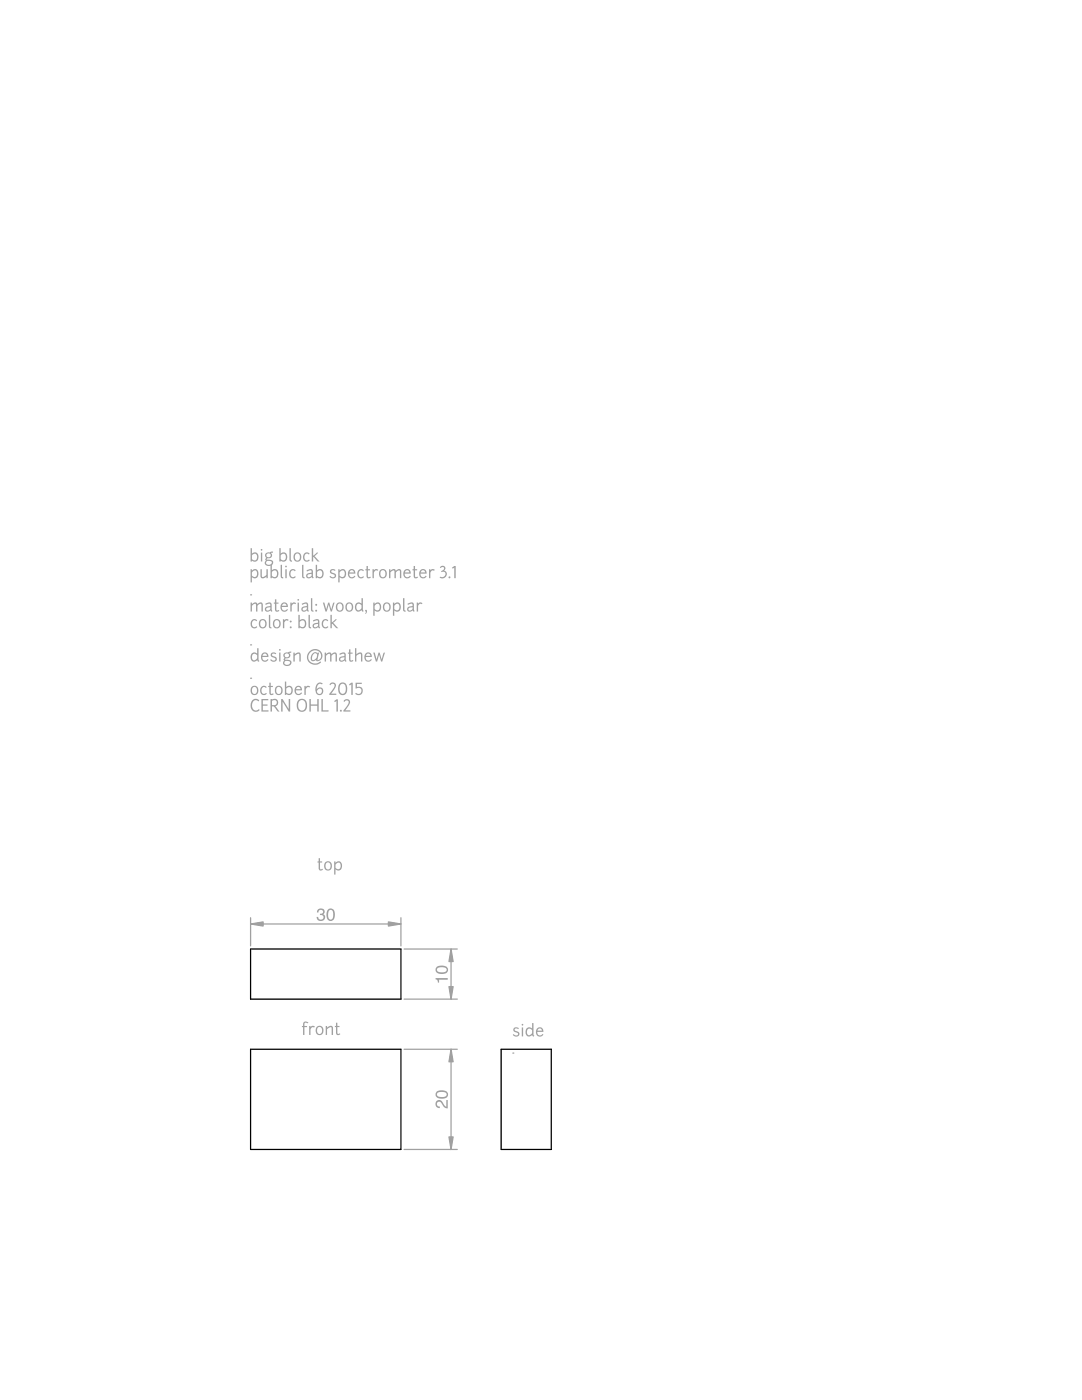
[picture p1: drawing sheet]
<svg xmlns="http://www.w3.org/2000/svg" width="216mm" height="279mm" viewBox="0 0 216 279" stroke-linecap="round" stroke-linejoin="round" font-family="sans-serif">
<path d="M50 189.4h30v10h-30zM50 209.4h30v20h-30z" fill="none" stroke="#000" stroke-width=".25"/>
<path d="M50 183.1v5.7M50 184.4h30M80 183.1v5.7" fill="none" stroke="#a0a0a4" stroke-width=".25"/>
<path d="M50 184.4l2.5-.4v.8z" fill="#a0a0a4"/>
<path d="M50 184.4l2.5-.4v.8z" fill="#a0a0a4" stroke="#a0a0a4" stroke-width=".25"/>
<path d="M77.5 184l2.5 .4-2.5 .4z" fill="#a0a0a4"/>
<path d="M77.5 184l2.5 .4-2.5 .4z" fill="#a0a0a4" stroke="#a0a0a4" stroke-width=".25"/>
<g fill="#a0a0a4">
<path d="M63.5 181.5a.71 .71 0 0 1 1-.1 .71 .71 0 0 1 .1 1h-.1a.79 .79 0 0 1 .2 1.2 .79 .79 0 0 1-1.2 .1l-.2-.3-.1-.4h.3a.5 .5 0 0 0 .4 .6 .5 .5 0 0 0 .6-.5 .5 .5 0 0 0-.6-.5v-.2a.44 .44 0 0 0 .5-.3 .44 .44 0 0 0-.2-.6 .44 .44 0 0 0-.6 .3l-.1 .3h-.3zM65.5 181.4a.89 .89 0 0 1 1.1 .1 .89 .89 0 0 1 .2 1 .89 .89 0 0 1-.3 1.1 .89 .89 0 0 1-1.2-.2 1.88 1.88 0 0 1 .2-2zM65.7 181.7a1.62 1.62 0 0 0 .1 1.8h.3a1.47 1.47 0 0 0 .1-1.9z"/>
<path d="M50 109.4h.3v1.1a.79 .79 0 0 1 1-.1 .79 .79 0 0 1 .3 1 .75 .75 0 0 1-.5 .7 .75 .75 0 0 1-.8-.2v.2h-.3zM50.4 110.7l-.1 .1v.8a.65 .65 0 0 0 1-.2 .65 .65 0 0 0-.4-.9zM52.1 110.3h.2v1.8h-.2zM52 109.7a.2 .2 0 0 1 .4 0 .2 .2 0 0 1-.4 0zM53.2 110.8a.41 .41 0 0 0 .8 0 .41 .41 0 0 0-.8 0zM53.1 110.4l1.4-.3-.1 .2-.4 .1a.62 .62 0 0 1 .2 .8 .62 .62 0 0 1-.8 .2l-.2 .3h.2a1.08 1.08 0 0 1 1.1 .5 .84 .84 0 0 1-.8 .8 .84 .84 0 0 1-.9-.8l.3-.3-.2-.2 .3-.4-.3-.5zM53.2 112v.1a.49 .49 0 0 0 .1 .6 .49 .49 0 0 0 .7 0 .43 .43 0 0 0 .1-.7 .43 .43 0 0 0-.6-.1zM55.7 109.4h.3v1.1a.79 .79 0 0 1 1.1-.1 .79 .79 0 0 1 .2 1 .75 .75 0 0 1-.5 .7 .75 .75 0 0 1-.8-.2v.2h-.3zM56.2 110.7l-.2 .1v.8a.65 .65 0 0 0 1-.2 .65 .65 0 0 0-.4-.9zM57.8 109.4h.2v2.3l.3 .2v.2l-.4-.1-.1-.2zM58.8 110.4a.84 .84 0 0 1 1.1 0 .84 .84 0 0 1 .2 1.1 .8 .8 0 0 1-1.1 .6 .8 .8 0 0 1-.4-1.1zM59 110.6a.69 .69 0 0 0-.2 .8 .69 .69 0 0 0 .7 .4 .69 .69 0 0 0 .4-.8 .69 .69 0 0 0-.8-.5zM60.7 110.5l.3-.2h.4l.4 .2-.2 .2a.51 .51 0 0 0-.7-.2 .51 .51 0 0 0-.2 .7 .51 .51 0 0 0 .3 .6 .51 .51 0 0 0 .6-.1l.2 .1a.81 .81 0 0 1-1.1 .1 .81 .81 0 0 1-.2-1.1zM62.2 109.4h.3v1.5l.7-.6h.3l-.8 .7 1.1 1.1a1.6 1.6 0 0 1-1.2-.9h-.1v.9h-.3z"/>
<path d="M50 113.6h.3v.3a.77 .77 0 0 1 1-.2 .77 .77 0 0 1 .2 1 .73 .73 0 0 1-.4 .7 .73 .73 0 0 1-.8-.2v1h-.3zM50.4 114l-.1 .3v.6a.64 .64 0 0 0 1-.1 .64 .64 0 0 0-.4-1zM52 113.6h.2l.1 1.5a.74 .74 0 0 0 .9-.4v-1.1h.2v1.8h-.2v-.3l-.4 .2a.53 .53 0 0 1-.8-.1zM54 112.7h.2v1.1a.79 .79 0 0 1 1.1-.1 .79 .79 0 0 1 .2 1 .75 .75 0 0 1-.5 .7 .75 .75 0 0 1-.8-.2v.2h-.2zM54.4 114l-.2 .2v.7a.65 .65 0 0 0 1.1-.1 .65 .65 0 0 0-.4-1zM56 112.7h.3v2.4l.2 .1v.2l-.4-.1-.1-.2zM56.9 113.6h.3v1.8h-.3zM56.9 113.1a.17 .17 0 0 1 .3 0 .17 .17 0 0 1-.3 0zM57.9 113.8l.3-.2h.4l.4 .2-.2 .2a.51 .51 0 0 0-.6-.1 .51 .51 0 0 0-.2 .6 .51 .51 0 0 0 .2 .6 .51 .51 0 0 0 .7-.1l.1 .1a.81 .81 0 0 1-1.1 .2 .81 .81 0 0 1-.2-1.1zM60.3 112.7h.2l.1 2.4 .2 .1v.2l-.4-.1-.1-.2zM61.2 113.8l.3-.1a.56 .56 0 0 1 .9 .2v1.1l.2 .3-.2 .1-.2-.3a.58 .58 0 0 1-.7 .4 .58 .58 0 0 1-.4-.7 .58 .58 0 0 1 .6-.4l.5-.1v-.3a.57 .57 0 0 0-.9 .1zM61.4 114.7v.5a.54 .54 0 0 0 .8-.3v-.4zM63 112.7h.3v1.1a.79 .79 0 0 1 1-.1 .79 .79 0 0 1 .3 1 .75 .75 0 0 1-.5 .7 .75 .75 0 0 1-.8-.2v.2h-.3zM63.4 114l-.1 .2v.7a.65 .65 0 0 0 1-.1 .65 .65 0 0 0-.4-1zM66 113.7l.7-.1 .3 .2-.2 .1a.33 .33 0 0 0-.5-.1 .33 .33 0 0 0-.1 .4l.4 .2a.53 .53 0 0 1 .5 .6 .53 .53 0 0 1-.7 .4l-.5-.2-.2-.1 .2-.2a.42 .42 0 0 0 .5 .4 .42 .42 0 0 0 .3-.5l-.2-.2a.57 .57 0 0 1-.6-.3 .57 .57 0 0 1 .1-.6zM67.5 113.6h.3v.3a.77 .77 0 0 1 1-.2 .77 .77 0 0 1 .2 1 .73 .73 0 0 1-.5 .7 .73 .73 0 0 1-.7-.2v1h-.3zM67.9 114l-.1 .3v.6a.64 .64 0 0 0 1-.1 .64 .64 0 0 0-.4-1zM69.7 113.8a.74 .74 0 0 1 .8-.1 .74 .74 0 0 1 .4 .8h-1.2a.57 .57 0 0 0 .3 .7 .57 .57 0 0 0 .7-.3l.2 .1-.3 .3a.86 .86 0 0 1-1.1-.2 .86 .86 0 0 1 0-1.1zM69.9 113.9l-.2 .3h.9a.42 .42 0 0 0-.3-.4 .42 .42 0 0 0-.4 .1zM71.5 113.8l.3-.2h.5l.3 .2-.2 .2a.51 .51 0 0 0-.6-.1 .51 .51 0 0 0-.2 .6 .51 .51 0 0 0 .2 .6 .51 .51 0 0 0 .7-.1l.1 .1a.81 .81 0 0 1-1.1 .2 .81 .81 0 0 1-.2-1.1zM73.1 113h.3v.6h.4v.2h-.4v1.3l.2 .1 .2-.1 .2 .1-.3 .2h-.4l-.1-.2-.1-1.4h-.2v-.2h.2zM74.3 113.6h.3v.2a.55 .55 0 0 1 .9-.1l-.8 .3-.1 .3v1.1h-.3zM75.9 113.8a.84 .84 0 0 1 1.1 0 .84 .84 0 0 1 .1 1.1 .8 .8 0 0 1-1 .5 .8 .8 0 0 1-.5-1.1zM76.1 113.9a.69 .69 0 0 0-.2 .9 .69 .69 0 0 0 .7 .4 .69 .69 0 0 0 .3-.9 .69 .69 0 0 0-.8-.4zM77.6 113.6h.3v.3l.4-.3h.4l.3 .3a.56 .56 0 0 1 .6-.3 .56 .56 0 0 1 .5 .5v1.3h-.3v-1.3l-.1-.3-.7 .5v1.1h-.3v-1.3a.4 .4 0 0 0-.4-.2 .4 .4 0 0 0-.3 .3l-.1 1.2h-.3zM80.7 113.8a.74 .74 0 0 1 .9-.1 .74 .74 0 0 1 .4 .8h-1.3a.57 .57 0 0 0 .4 .7 .57 .57 0 0 0 .7-.3l.2 .1-.4 .3a.86 .86 0 0 1-1-.2 .86 .86 0 0 1 0-1.1zM81 113.9l-.2 .3h.9a.42 .42 0 0 0-.3-.4 .42 .42 0 0 0-.4 .1zM82.5 113h.3v.6h.4v.2h-.4v1.3l.2 .1 .3-.1 .1 .1-.3 .2h-.4l-.1-.2-.1-1.4h-.2v-.2h.2zM83.9 113.8a.74 .74 0 0 1 .9-.1 .74 .74 0 0 1 .3 .8h-1.2a.57 .57 0 0 0 .4 .7 .57 .57 0 0 0 .7-.3l.1 .1-.3 .3a.86 .86 0 0 1-1.1-.2 .86 .86 0 0 1 0-1.1zM84.1 113.9l-.2 .3h.9a.42 .42 0 0 0-.3-.4 .42 .42 0 0 0-.4 .1zM85.6 113.6h.3v.2a.55 .55 0 0 1 .9-.1l-.8 .3-.1 .3v1.1h-.3zM87.9 113.1a.54 .54 0 0 1 .8 0 .54 .54 0 0 1-.1 .8 .82 .82 0 0 1 .4 1.1 .82 .82 0 0 1-1.1 .3l-.2-.1 .2-.1a.62 .62 0 0 0 .8-.1 .62 .62 0 0 0 0-.9l-.7 .1v-.2l.3-.1a.36 .36 0 0 0 .3-.4 .36 .36 0 0 0-.3-.4 .36 .36 0 0 0-.4 .3l-.1-.2zM89.5 115.2a.2 .2 0 0 1 .4 0 .2 .2 0 0 1-.4 0zM90.2 113.3l.4-.3h.3v2.4h-.3v-2.1l-.2 .2z"/>
</g>
<path d="M50 118.7h.1" fill="none" stroke="#a0a0a4" stroke-width=".25"/>
<g fill="#a0a0a4">
<path d="M50 120.3h.3v.3l.4-.3 .4-.1 .3 .4a.56 .56 0 0 1 .6-.4 .56 .56 0 0 1 .4 .6v1.2h-.2v-1.2l-.2-.3-.6 .4v1.1h-.3v-1.2a.4 .4 0 0 0-.4-.3 .4 .4 0 0 0-.4 .3v1.2h-.3zM52.9 120.5l.3-.2a.56 .56 0 0 1 1 .3v1.1l.2 .2-.2 .2-.2-.3a.58 .58 0 0 1-.7 .3 .58 .58 0 0 1-.4-.6 .58 .58 0 0 1 .6-.5l.4-.1v-.3a.57 .57 0 0 0-.9 .1zM53.2 121.4v.4a.54 .54 0 0 0 .7-.2v-.4zM54.9 119.6h.2v.7h.5v.2h-.5l.1 1.2 .1 .1 .3-.1 .1 .2-.3 .2-.4-.1-.1-.2v-1.3h-.3v-.2h.3zM56.2 120.4a.74 .74 0 0 1 .9-.1 .74 .74 0 0 1 .3 .8h-1.2a.57 .57 0 0 0 .4 .7 .57 .57 0 0 0 .7-.3l.2 .2-.4 .3a.86 .86 0 0 1-1-.2 .86 .86 0 0 1 0-1.1zM56.4 120.6l-.1 .3 .9-.1a.42 .42 0 0 0-.3-.3 .42 .42 0 0 0-.5 .1zM57.9 120.3h.3v.2a.55 .55 0 0 1 .9-.1l-.8 .3-.1 .2v1.1h-.3zM59.4 120.3h.2v1.7h-.2zM59.3 119.7a.2 .2 0 0 1 .4 0 .2 .2 0 0 1-.4 0zM60.2 120.5l.3-.2a.56 .56 0 0 1 1 .3v1.1l.2 .2-.2 .2-.3-.3a.58 .58 0 0 1-.7 .3 .58 .58 0 0 1-.4-.6 .58 .58 0 0 1 .7-.5l.4-.1v-.3a.57 .57 0 0 0-.9 .1zM60.5 121.4v.4a.54 .54 0 0 0 .7-.2v-.4zM62 119.4h.3v2.3l.3 .2v.2l-.4-.1-.1-.2zM62.9 121.9a.2 .2 0 0 1 .4 0 .2 .2 0 0 1-.4 0zM62.9 120.7a.2 .2 0 0 1 .4 0 .2 .2 0 0 1-.4 0zM64.4 120.3h.3l.4 1.4 .4-1.4h.2l.4 1.4 .4-1.3 .3-.1-.6 1.7h-.2l-.4-1.3-.4 1.3h-.3zM67.3 120.4a.84 .84 0 0 1 1.1 0 .84 .84 0 0 1 .1 1.1 .8 .8 0 0 1-1 .5 .8 .8 0 0 1-.5-1zM67.5 120.6a.69 .69 0 0 0-.2 .8 .69 .69 0 0 0 .7 .4 .69 .69 0 0 0 .3-.8 .69 .69 0 0 0-.8-.5zM69.2 120.4a.84 .84 0 0 1 1.1 0 .84 .84 0 0 1 .1 1.1 .8 .8 0 0 1-1 .5 .8 .8 0 0 1-.5-1zM69.4 120.6a.69 .69 0 0 0-.2 .8 .69 .69 0 0 0 .7 .4 .69 .69 0 0 0 .3-.8 .69 .69 0 0 0-.8-.5zM71 120.5l.6-.3 .5 .3v-1.1h.3v2.3l.2 .2-.2 .2-.3-.4a.82 .82 0 0 1-1.1 .1 .82 .82 0 0 1-.1-1.1zM71.2 120.7a.64 .64 0 0 0-.1 .7 .64 .64 0 0 0 .6 .4l.4-.4v-.6l-.5-.3zM72.9 121.8l.1-.1a.37 .37 0 0 1 .2 .4 .37 .37 0 0 1-.3 .3l.1-.3-.1-.1zM74.5 120.3h.3v.3a.77 .77 0 0 1 1-.2 .77 .77 0 0 1 .2 1 .73 .73 0 0 1-.5 .7 .73 .73 0 0 1-.7-.3v1.1h-.3zM74.9 120.7l-.1 .2v.6a.64 .64 0 0 0 1-.1 .64 .64 0 0 0-.4-.9zM76.6 120.4a.84 .84 0 0 1 1.1 0 .84 .84 0 0 1 .2 1.1 .8 .8 0 0 1-1 .5 .8 .8 0 0 1-.5-1zM76.8 120.6a.69 .69 0 0 0-.2 .8 .69 .69 0 0 0 .8 .4 .69 .69 0 0 0 .3-.8 .69 .69 0 0 0-.8-.5zM78.4 120.3h.3v.3a.77 .77 0 0 1 1-.2 .77 .77 0 0 1 .3 1 .73 .73 0 0 1-.5 .7 .73 .73 0 0 1-.8-.3v1.1h-.3zM78.8 120.7l-.1 .2v.6a.64 .64 0 0 0 1-.1 .64 .64 0 0 0-.4-.9zM80.4 119.4h.3v2.3l.2 .2v.2l-.4-.1-.1-.2zM81.3 120.5l.3-.2a.56 .56 0 0 1 1 .3v1.1l.2 .2-.2 .2-.3-.3a.58 .58 0 0 1-.7 .3 .58 .58 0 0 1-.4-.6 .58 .58 0 0 1 .7-.5l.4-.1v-.3a.57 .57 0 0 0-.9 .1zM81.6 121.4v.4a.54 .54 0 0 0 .7-.2v-.4zM83.1 120.3h.3v.2a.55 .55 0 0 1 .9-.1l-.7 .3-.2 .2v1.1h-.3z"/>
<path d="M50.3 123.8l.3-.2h.4l.3 .2-.2 .2a.51 .51 0 0 0-.6-.1 .51 .51 0 0 0-.2 .6 .51 .51 0 0 0 .2 .6 .51 .51 0 0 0 .7-.1l.1 .1a.81 .81 0 0 1-1.1 .1 .81 .81 0 0 1-.2-1zM51.9 123.8a.84 .84 0 0 1 1.1 0 .84 .84 0 0 1 .2 1 .8 .8 0 0 1-1.1 .6 .8 .8 0 0 1-.4-1.1zM52.1 123.9a.69 .69 0 0 0-.2 .8 .69 .69 0 0 0 .7 .5 .69 .69 0 0 0 .4-.9 .69 .69 0 0 0-.8-.4zM53.6 122.7h.3v2.3l.3 .2v.2l-.4-.1-.1-.2zM54.7 123.8a.84 .84 0 0 1 1.1 0 .84 .84 0 0 1 .2 1 .8 .8 0 0 1-1.1 .6 .8 .8 0 0 1-.4-1.1zM54.9 123.9a.69 .69 0 0 0-.2 .8 .69 .69 0 0 0 .7 .5 .69 .69 0 0 0 .4-.9 .69 .69 0 0 0-.8-.4zM56.5 123.6h.2v.2a.55 .55 0 0 1 .9-.1l-.7 .3-.2 .3v1.1h-.2zM57.8 125.2a.2 .2 0 0 1 .4 0 .2 .2 0 0 1-.4 0zM57.8 124a.2 .2 0 0 1 .4 0 .2 .2 0 0 1-.4 0zM59.5 122.7h.3v1.1a.79 .79 0 0 1 1.1-.1 .79 .79 0 0 1 .2 1 .75 .75 0 0 1-.5 .7 .75 .75 0 0 1-.8-.2v.2h-.3zM60 124l-.2 .2v.7a.65 .65 0 0 0 1-.1 .65 .65 0 0 0-.4-1zM61.6 122.7h.2v2.3l.3 .2v.2l-.4-.1-.1-.2zM62.4 123.8l.4-.1a.56 .56 0 0 1 .9 .2v1.1l.2 .2-.2 .2-.2-.3a.58 .58 0 0 1-.7 .4 .58 .58 0 0 1-.4-.7 .58 .58 0 0 1 .6-.5h.5v-.3a.57 .57 0 0 0-1 0zM62.7 124.7v.4a.54 .54 0 0 0 .8-.2v-.4zM64.4 123.8l.3-.2h.5l.3 .2-.2 .2a.51 .51 0 0 0-.6-.1 .51 .51 0 0 0-.2 .6 .51 .51 0 0 0 .2 .6 .51 .51 0 0 0 .7-.1l.1 .1a.81 .81 0 0 1-1.1 .1 .81 .81 0 0 1-.2-1zM65.9 122.7h.3v1.5l.7-.6h.3l-.7 .7 1 1.1a1.6 1.6 0 0 1-1.1-.9h-.2v.9h-.3z"/>
</g>
<path d="M50 128.7h.1" fill="none" stroke="#a0a0a4" stroke-width=".25"/>
<path d="M50.2 130.5l.6-.3 .5 .2v-1h.3v2.2l.2 .3-.2 .2-.3-.4a.82 .82 0 0 1-1.1 .1 .82 .82 0 0 1-.1-1.2zM50.4 130.7a.64 .64 0 0 0-.1 .7 .64 .64 0 0 0 .6 .4l.4-.4v-.6l-.5-.3zM52.3 130.4a.74 .74 0 0 1 .9-.1 .74 .74 0 0 1 .4 .8h-1.3a.57 .57 0 0 0 .4 .7 .57 .57 0 0 0 .7-.3l.2 .2-.4 .3a.86 .86 0 0 1-1-.3 .86 .86 0 0 1 0-1zM52.6 130.6l-.2 .3 .9-.1a.42 .42 0 0 0-.3-.3 .42 .42 0 0 0-.4 .1zM54.2 130.3h.7l.2 .1-.1 .2a.33 .33 0 0 0-.5-.2 .33 .33 0 0 0-.1 .5l.4 .1a.53 .53 0 0 1 .4 .6 .53 .53 0 0 1-.6 .5l-.6-.2-.1-.2 .2-.2a.42 .42 0 0 0 .5 .4 .42 .42 0 0 0 .3-.5l-.2-.1a.57 .57 0 0 1-.6-.3 .57 .57 0 0 1 .1-.7zM55.7 130.2h.3v1.8h-.3zM55.7 129.7a.17 .17 0 0 1 .3 0 .17 .17 0 0 1-.3 0zM56.8 130.8a.41 .41 0 0 0 .8 0 .41 .41 0 0 0-.8 0zM56.7 130.4l1.4-.3v.2h-.4a.62 .62 0 0 1 .1 .8 .62 .62 0 0 1-.8 .3l-.2 .2 .2 .1a1.08 1.08 0 0 1 1.2 .5 .84 .84 0 0 1-.9 .7 .84 .84 0 0 1-.8-.7l.2-.4-.1-.2 .2-.3-.3-.5zM56.9 132h-.1a.49 .49 0 0 0 .2 .7 .49 .49 0 0 0 .6-.1 .43 .43 0 0 0 .1-.6 .43 .43 0 0 0-.6-.1zM58.5 130.2h.3v.4l.4-.3a.52 .52 0 0 1 .8 .1v1.6h-.3v-1.5a.75 .75 0 0 0-.9 .4v1.1h-.3zM61.8 130a1.38 1.38 0 0 1 2-.2 1.38 1.38 0 0 1 .1 2l-.2 .1a.37 .37 0 0 1-.6-.2 .63 .63 0 0 1-.9 .2 .63 .63 0 0 1-.1-.9 .77 .77 0 0 1 .4-.8 .77 .77 0 0 1 .9 .2v-.2l.3 .1-.4 1.5a.97 .97 0 0 0 .8-1.1 .97 .97 0 0 0-.9-.9 1.35 1.35 0 0 0-1.6 1.8 1.35 1.35 0 0 0 2.3 .4l.2 .2a1.59 1.59 0 0 1-2.3 .1 1.59 1.59 0 0 1 0-2.3zM62.6 130.5l-.2 .2a.81 .81 0 0 0 0 1.1l.7-.5 .2-.6-.3-.3zM64.8 130.2h.3v.4l.4-.4h.4l.2 .4a.56 .56 0 0 1 .7-.4 .56 .56 0 0 1 .4 .6v1.2h-.2v-1.2l-.2-.3-.7 .4v1.1h-.2v-1.2a.4 .4 0 0 0-.4-.3 .4 .4 0 0 0-.4 .3v1.2h-.3zM67.7 130.5l.3-.2a.56 .56 0 0 1 1 .2v1.2l.2 .2-.2 .2-.3-.3a.58 .58 0 0 1-.7 .3 .58 .58 0 0 1-.4-.6 .58 .58 0 0 1 .7-.5l.4-.1v-.3a.57 .57 0 0 0-.9 .1zM68 131.4v.4a.54 .54 0 0 0 .7-.3v-.3zM69.6 129.6h.3v.6h.4v.3h-.4v1.2l.2 .1 .3-.1 .1 .2-.3 .2-.4-.1-.1-.2-.1-1.3h-.2v-.3h.2zM70.8 129.4h.3v1.2l.4-.3a.52 .52 0 0 1 .8 .1v1.6h-.3v-1.5a.75 .75 0 0 0-.9 .4v1.1h-.3zM73 130.4a.74 .74 0 0 1 .8-.1 .74 .74 0 0 1 .4 .8h-1.2a.57 .57 0 0 0 .3 .7 .57 .57 0 0 0 .7-.3l.2 .2-.4 .3a.86 .86 0 0 1-1-.3 .86 .86 0 0 1 0-1zM73.2 130.6l-.2 .3 .9-.1a.42 .42 0 0 0-.3-.3 .42 .42 0 0 0-.4 .1zM74.5 130.2h.3l.3 1.4 .4-1.4h.3l.4 1.4 .3-1.3 .3-.1-.5 1.8h-.3l-.4-1.3-.3 1.3h-.3z" fill="#a0a0a4"/>
<path d="M50 135.4h.1" fill="none" stroke="#a0a0a4" stroke-width=".25"/>
<g fill="#a0a0a4">
<path d="M50.2 137.1a.84 .84 0 0 1 1.1 0 .84 .84 0 0 1 .2 1 .8 .8 0 0 1-1 .6 .8 .8 0 0 1-.5-1.1zM50.4 137.2a.69 .69 0 0 0-.2 .8 .69 .69 0 0 0 .8 .5 .69 .69 0 0 0 .3-.9 .69 .69 0 0 0-.8-.4zM52.2 137.1l.3-.2h.4l.3 .2-.2 .2a.51 .51 0 0 0-.6-.1 .51 .51 0 0 0-.2 .6 .51 .51 0 0 0 .2 .6 .51 .51 0 0 0 .7-.1l.1 .1a.81 .81 0 0 1-1.1 .2 .81 .81 0 0 1-.2-1.1zM53.7 136.2h.3v.7h.4v.2h-.4v1.3l.2 .1 .3-.1 .1 .1-.3 .2h-.4l-.1-.2-.1-1.4h-.2v-.2h.2zM55.1 137.1a.84 .84 0 0 1 1.1 0 .84 .84 0 0 1 .2 1 .8 .8 0 0 1-1.1 .6 .8 .8 0 0 1-.4-1.1zM55.3 137.2a.69 .69 0 0 0-.2 .8 .69 .69 0 0 0 .7 .5 .69 .69 0 0 0 .3-.9 .69 .69 0 0 0-.7-.4zM56.8 136h.3v1.1a.79 .79 0 0 1 1.1-.1 .79 .79 0 0 1 .2 1 .75 .75 0 0 1-.5 .7 .75 .75 0 0 1-.8-.2v.2h-.3zM57.3 137.3l-.2 .2v.7a.65 .65 0 0 0 1-.1 .65 .65 0 0 0-.4-1zM59 137.1a.74 .74 0 0 1 .9-.1 .74 .74 0 0 1 .4 .8h-1.3a.57 .57 0 0 0 .4 .6 .57 .57 0 0 0 .7-.2l.2 .1-.4 .3a.86 .86 0 0 1-1-.2 .86 .86 0 0 1 0-1.1zM59.2 137.2l-.1 .3h.9a.42 .42 0 0 0-.3-.4 .42 .42 0 0 0-.5 .1zM60.7 136.9h.3v.2a.55 .55 0 0 1 .9-.1l-.8 .3-.1 .3v1.1h-.3zM63.4 136.4l.6-.2 .4 .2-.2 .2a.62 .62 0 0 0-.7-.1 .62 .62 0 0 0-.3 .7v.4a.74 .74 0 0 1 1.3 .1 .74 .74 0 0 1-.8 1 1.21 1.21 0 0 1-.7-1.8zM63.2 138a.52 .52 0 0 0 1 0 .52 .52 0 0 0-1 0zM65.9 136.4a.69 .69 0 0 1 1 0 .69 .69 0 0 1-.1 1l-.7 1h1v.3h-1.4v-.2a3.5 3.5 0 0 0 1-1.8l-.4-.2-.4 .3-.2-.2zM67.7 136.5a.94 .94 0 0 1 1.2-.1 .94 .94 0 0 1 .4 1.1 .96 .96 0 0 1-.9 1.2 .96 .96 0 0 1-.9-1.2zM68 136.6l-.2 .7a.75 .75 0 0 0 .1 .9 .75 .75 0 0 0 .8 .1 1.41 1.41 0 0 0-.1-1.8zM69.6 136.6l.5-.4h.3v2.5h-.3v-2.1l-.3 .2zM70.9 136.2h1.3v.3h-1v.6a.85 .85 0 0 1 1.1 .4 .85 .85 0 0 1-.3 1.1 .85 .85 0 0 1-1.1-.1l.1-.2a.61 .61 0 0 0 .9 .1 .61 .61 0 0 0 .1-.9 .61 .61 0 0 0-.8-.1h-.3z"/>
<path d="M50.3 139.8a.89 .89 0 0 1 1.4 0l-.2 .2a.73 .73 0 0 0-.9-.2 .73 .73 0 0 0-.3 .9 .81 .81 0 0 0 .3 1 .81 .81 0 0 0 1-.1l.2 .1a1.07 1.07 0 0 1-1.3 .2 1.07 1.07 0 0 1-.5-1.3zM52.2 139.5h1.3v.3h-1.1v.8h1v.2h-1v1l1.2-.1v.3h-1.4zM54 139.5l.3 .1a.76 .76 0 0 1 1.1 .3 .76 .76 0 0 1-.5 1l.9 1.1h-.4l-.2-.3a1.11 1.11 0 0 0-.9-.7v1h-.3zM54.3 139.9v.8h.4a.54 .54 0 0 0 .5-.8 .54 .54 0 0 0-.9 0zM56.1 139.5h.3l1.2 2v-2h.3v2.5h-.3l-1.2-2v2h-.3zM59.5 139.7a1.08 1.08 0 0 1 1.4 0 1.08 1.08 0 0 1 .4 1.2 1.07 1.07 0 0 1-1.3 1.1 1.07 1.07 0 0 1-.8-1.4zM59.7 139.9a1.09 1.09 0 0 0-.2 1.2 1.09 1.09 0 0 0 .8 .7 1.1 1.1 0 0 0 .7-1.1 1.1 1.1 0 0 0-.9-1zM61.7 139.5h.3v1.1h1.3v-1.1h.3v2.5h-.3v-1.2h-1.3v1.2h-.3zM64.1 139.5h.3v2.3l1.2-.1v.3h-1.5zM66.7 139.9l.4-.3h.3v2.4h-.3v-2.1l-.3 .2zM67.8 141.8a.2 .2 0 0 1 .4 0 .2 .2 0 0 1-.4 0zM68.7 139.7a.69 .69 0 0 1 1 0 .69 .69 0 0 1-.1 1l-.7 1.1h1v.2h-1.4v-.2a3.5 3.5 0 0 0 1-1.8l-.4-.2-.4 .3-.2-.2z"/>
<path d="M63.6 171.3h.3v.6h.4v.2h-.4v1.3l.1 .1 .3-.1 .2 .1-.4 .2h-.4l-.1-.2v-1.4h-.2v-.2h.2zM64.9 172.1a.84 .84 0 0 1 1.1 0 .84 .84 0 0 1 .2 1.1 .8 .8 0 0 1-1.1 .5 .8 .8 0 0 1-.4-1.1zM65.1 172.3a.69 .69 0 0 0-.2 .8 .69 .69 0 0 0 .7 .4 .69 .69 0 0 0 .4-.9 .69 .69 0 0 0-.8-.4zM66.7 171.9h.2v.3a.77 .77 0 0 1 1.1-.2 .77 .77 0 0 1 .2 1.1 .73 .73 0 0 1-.5 .6 .73 .73 0 0 1-.8-.2v1h-.2zM67.1 172.4l-.2 .2v.6a.64 .64 0 0 0 1.1-.1 .64 .64 0 0 0-.4-1z"/>
<path d="M60.7 203.9l.7 .1 .1 .1-.1 .1a.34 .34 0 0 0-.4-.1 .34 .34 0 0 0-.3 .3v.4h.6v.2h-.6v1.5h-.2v-1.5h-.3v-.2h.3v-.7zM61.7 204.8h.3v.2a.55 .55 0 0 1 .8-.1l-.7 .3-.1 .2v1.1h-.3zM63.2 204.9a.84 .84 0 0 1 1.1 0 .84 .84 0 0 1 .2 1.1 .8 .8 0 0 1-1 .5 .8 .8 0 0 1-.5-1zM63.4 205.1a.69 .69 0 0 0-.2 .8 .69 .69 0 0 0 .7 .4 .69 .69 0 0 0 .4-.8 .69 .69 0 0 0-.8-.5zM65 204.8h.3v.3l.3-.3a.52 .52 0 0 1 .8 .2l.1 1.5h-.3l-.1-1.4a.75 .75 0 0 0-.8 .3v1.1h-.3zM67 204.1h.3v.7h.4v.2h-.4v1.2l.2 .1 .3-.1 .1 .2-.3 .2-.4-.1-.1-.2-.1-1.3h-.2v-.2h.2z"/>
</g>
<path d="M100 209.4h10v20h-10z" fill="none" stroke="#000" stroke-width=".25"/>
<path d="M102.6 205.2l.7-.1 .2 .1-.1 .2a.33 .33 0 0 0-.5-.2 .33 .33 0 0 0-.1 .5l.4 .1a.53 .53 0 0 1 .5 .6 .53 .53 0 0 1-.7 .5l-.5-.2-.2-.2 .2-.1a.42 .42 0 0 0 .5 .3 .42 .42 0 0 0 .3-.5l-.2-.1a.57 .57 0 0 1-.6-.3 .57 .57 0 0 1 .1-.6zM104.1 205.1h.3v1.7h-.3zM104.1 204.5a.17 .17 0 0 1 .3 0 .17 .17 0 0 1-.3 0zM105.1 205.3l.5-.3 .6 .3v-1.1h.2v2.3l.2 .2-.1 .2-.3-.4a.82 .82 0 0 1-1.2 .1 .82 .82 0 0 1 0-1.1zM105.3 205.5a.64 .64 0 0 0-.2 .7 .64 .64 0 0 0 .7 .4l.4-.4v-.6l-.6-.3zM107.2 205.2a.74 .74 0 0 1 .9-.1 .74 .74 0 0 1 .3 .8h-1.2a.57 .57 0 0 0 .4 .7 .57 .57 0 0 0 .7-.3l.1 .2-.3 .3a.86 .86 0 0 1-1.1-.2 .86 .86 0 0 1 0-1.1zM107.4 205.4l-.2 .3 .9-.1a.42 .42 0 0 0-.3-.3 .42 .42 0 0 0-.4 .1z" fill="#a0a0a4"/>
<path d="M80.6 209.4h10.6M90 209.4v20M102.3 210.2h.1M80.6 229.4h10.6" fill="none" stroke="#a0a0a4" stroke-width=".25"/>
<path d="M90 209.4l.4 2.5h-.8z" fill="#a0a0a4"/>
<path d="M90 209.4l.4 2.5h-.8z" fill="#a0a0a4" stroke="#a0a0a4" stroke-width=".25"/>
<path d="M89.6 226.9h.8l-.4 2.5z" fill="#a0a0a4"/>
<path d="M89.6 226.9h.8l-.4 2.5z" fill="#a0a0a4" stroke="#a0a0a4" stroke-width=".25"/>
<path d="M87.1 219.7a.91 .91 0 0 1 1.4 .7l.6 .5v-1.4h.2v1.7a1.37 1.37 0 0 1-1.2-1.1 .49 .49 0 0 0-.7-.2 .49 .49 0 0 0-.2 .6 .49 .49 0 0 0 .6 .3v.4a.83 .83 0 0 1-.9-.5 .83 .83 0 0 1 .2-1zM87.1 217.9a1.71 1.71 0 0 1 2.3 .2 1.03 1.03 0 0 1-1.5 1.2 .85 .85 0 0 1-.9-.4 .85 .85 0 0 1 .1-1zM87.3 218.1l-.1 .3a1.13 1.13 0 0 0 1.6 .5 .49 .49 0 0 0 .3-.7 .49 .49 0 0 0-.6-.3z" fill="#a0a0a4"/>
<path d="M80.6 189.4h10.6M80.6 199.4h10.6M90 189.4v10" fill="none" stroke="#a0a0a4" stroke-width=".25"/>
<path d="M90 189.4l.4 2.5h-.8z" fill="#a0a0a4"/>
<path d="M90 189.4l.4 2.5h-.8z" fill="#a0a0a4" stroke="#a0a0a4" stroke-width=".25"/>
<path d="M89.6 196.9h.8l-.4 2.5z" fill="#a0a0a4"/>
<path d="M89.6 196.9h.8l-.4 2.5z" fill="#a0a0a4" stroke="#a0a0a4" stroke-width=".25"/>
<path d="M86.9 195.2h2.4v.3h-1.7v.6h-.2l-.1-.5-.4-.2zM87.1 193a1.71 1.71 0 0 1 2.3 .3 1.03 1.03 0 0 1-1.5 1.1 .85 .85 0 0 1-.9-.4 .85 .85 0 0 1 .1-1zM87.3 193.2l-.1 .3a1.13 1.13 0 0 0 1.6 .5 .49 .49 0 0 0 .3-.6 .49 .49 0 0 0-.6-.4z" fill="#a0a0a4"/>
</svg>
